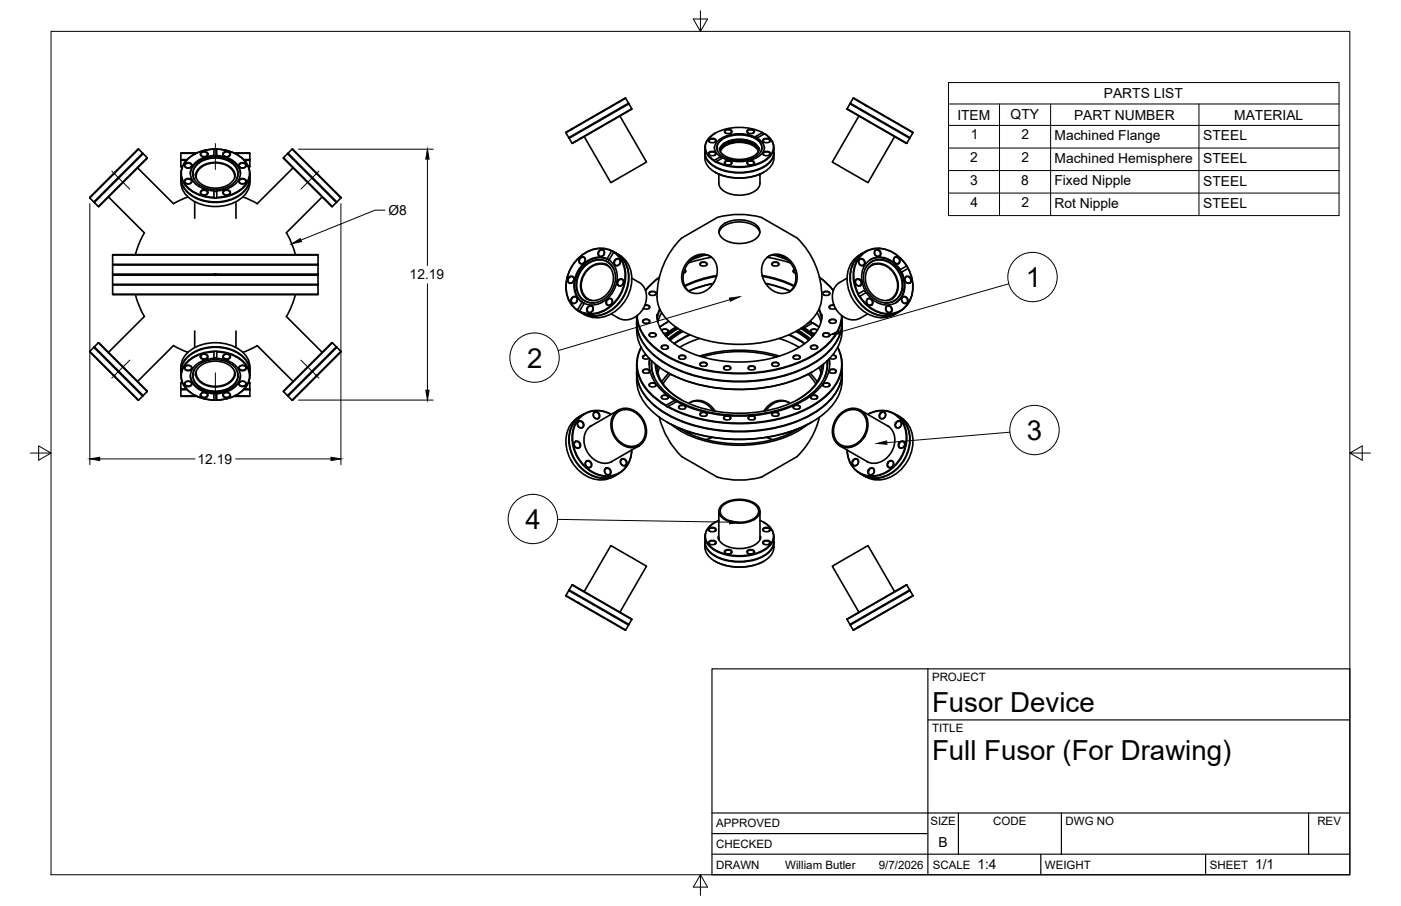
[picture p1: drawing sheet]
<svg xmlns="http://www.w3.org/2000/svg" width="432mm" height="279mm" viewBox="0 0 432 279" stroke-linecap="round" stroke-linejoin="round" font-family="sans-serif">
<defs><g id="words">
<g font-size="8.5">
<text x="316.2" y="88.5">1</text>
<text x="162.5" y="113.3">2</text>
<text x="316.5" y="135.7">3</text>
<text x="162" y="163.1">4</text>
<text x="287.3" y="219.5">Fusor Device</text>
<text x="287.3" y="234.5">Full Fusor (For Drawing)</text>
</g>
<g font-size="4.3">
<text x="340.2" y="30.3">PARTS LIST</text>
<text x="295.1" y="36.9">ITEM</text>
<text x="311.5" y="36.8">QTY</text>
<text x="331" y="36.9">PART NUMBER</text>
<text x="380.4" y="36.9">MATERIAL</text>
<text x="299.2" y="43">1</text>
<text x="314.8" y="43">2</text>
<text x="325" y="43.2">Machined Flange</text>
<text x="370.9" y="43.3">STEEL</text>
<text x="299.1" y="50">2</text>
<text x="314.8" y="50">2</text>
<text x="325" y="50.2">Machined Hemisphere</text>
<text x="370.9" y="50.3">STEEL</text>
<text x="299" y="56.9">3</text>
<text x="314.8" y="56.9">8</text>
<text x="325" y="57.2">Fixed Nipple</text>
<text x="370.9" y="57.2">STEEL</text>
<text x="299.1" y="63.9">4</text>
<text x="314.8" y="63.9">2</text>
<text x="325" y="64.1">Rot Nipple</text>
<text x="370.9" y="64.2">STEEL</text>
<text x="119.7" y="66.3">Ø8</text>
<text x="126.3" y="86.2">12.19</text>
<text x="60.9" y="143">12.19</text>
<text x="289.3" y="261.2">B</text>
<text x="301.2" y="268.1">1:4</text>
<text x="386.8" y="268.1">1/1</text>
</g>
<g font-size="3.5">
<text x="287.3" y="210.1">PROJECT</text>
<text x="287.3" y="225.8">TITLE</text>
<text x="220.7" y="255.2">APPROVED</text>
<text x="286.7" y="254.5">SIZE</text>
<text x="306.1" y="254.5">CODE</text>
<text x="328.4" y="254.5">DWG NO</text>
<text x="406" y="254.5">REV</text>
<text x="220.7" y="261.5">CHECKED</text>
<text x="220.7" y="267.9">DRAWN</text>
<text x="242" y="267.9">William Butler</text>
<text x="270.9" y="267.9">9/7/2026</text>
<text x="287.5" y="267.9">SCALE</text>
<text x="322.1" y="267.9">WEIGHT</text>
<text x="372.9" y="267.9">SHEET</text>
</g>
</g></defs>
<!-- layer: Visible -->
<g fill="none" stroke="#000" stroke-width=".51">
<path d="M175.9 39.9l-1.5 1M176.3 39.9l.1-.2-.4 .3M191.1 35.8l8.2 14.2-10.5 6-.5 .3-8.2-14.2M192.8 30.3l-18.4 10.6M192.8 30.3l-16.4 9.4M192.8 30.3l.9 1.5M193.7 31.8l-18.4 10.7M193.7 31.8l.1 .2M194.7 33.5l-18.4 10.7M194.7 33.5l-.9-1.5-18.4 10.7 .9 1.5M261.1 33.5l18.4 10.7M262 32l18.4 10.7-.9 1.5"/>
<path d="M262 32l-.9 1.5M262.1 31.8l18.4 10.7M262.1 31.8l-.1 .2M263 30.3l3.6 2.1M263 30.3l-.9 1.5M264.7 35.8l-8.2 14.2 10.5 6 .5 .3 8.2-14.2M266.6 32.4l14.8 8.5M266.7 32.3l.6 .4M267 32.7l14.3 8.1-.8 1.7M35 53.7l-7.3 7.3M35.3 53.4l-.2 .3M42.4 51.8l11.1 11 4.4-2.1"/>
<path d="M42.7 46l-15 15M42.7 46l-7.3 7.3M42.7 46l1.3 1.2M44 47.2l-15.1 15.1M44 47.2l.1 .2M45.4 48.6l-15.1 15.1M45.4 48.6l-1.3-1.2-8.8 8.8-6.2 6.2 1.2 1.3M55.7 51.4l.4 .1M55.7 51.4h.5M55.7 47.3h4.7M55.7 47.3v1.9h1.9M55.7 53.5v1.3"/>
<path d="M55.7 54.9v1.3M55.7 49.2v.2M55.8 54.7a7.9 7.9 0 0 0 6.4 7 12.6 12.6 0 0 0 14-4l.7-1.9 .1-1.1M55.8 56.2a7.9 7.9 0 0 0 6.4 6.9 12.6 12.6 0 0 0 14-4l.7-1.9 .1-1M55.8 54.8a8.2 8.2 0 0 0 7.1 7.2 13 13 0 0 0 12.7-3.4l.5-.7a5.7 5.7 0 0 0 .9-3.1M57.2 50.4a1.14 1.14 0 0 1 1.2-.2 1.14 1.14 0 0 1 .7 1.1 1.16 1.16 0 0 1-1.3 .5 1.16 1.16 0 0 1-.9-1.1zM57.2 55.3a1.14 1.14 0 0 1 1.2-.2 1.14 1.14 0 0 1 .7 1.1 1.16 1.16 0 0 1-1.3 .5 1.16 1.16 0 0 1-.9-1.2zM57.3 55.4l.7-.2a.79 .79 0 0 1 1.1 .8 .79 .79 0 0 1-1.1 .7 .75 .75 0 0 1-.9-.3 .75 .75 0 0 1 .2-1zM57.3 50.5l.7-.2a.79 .79 0 0 1 1.1 .8 .79 .79 0 0 1-1.1 .7 .75 .75 0 0 1-.9-.3 .75 .75 0 0 1 .2-1zM57.4 49.4h-1.7v2M58.7 53.6a6.6 6.6 0 0 1 6.6-5.3 8.3 8.3 0 0 1 8.4 3.7l.4 1.6M59.9 55.4a4.4 4.4 0 0 1 3.2-6.1 8.2 8.2 0 0 1 9.8 2.6 3.6 3.6 0 0 1 0 3.5"/>
<path d="M60.2 53.7l.5 1.6 1.3 1.4 1.6 .9 2.3 .4 2.4-.2 2.4-1.1 1.4-1.4 .4-1.6M60.2 54l.5-1.3 1.3-1.3 2-1 2.1-.3 2.2 .2 2.1 .8 1.5 1.4 .6 1.5M60.5 54.9a4.5 4.5 0 0 1 4.3-4.5 6.3 6.3 0 0 1 7.4 3.3l.1 1.2M60.7 47.2l-5 .1M60.7 50.6a8.7 8.7 0 0 1 11.9 .7 4.1 4.1 0 0 1-2.1 6.2 8.8 8.8 0 0 1-10.3-1.7 3.8 3.8 0 0 1 .5-5.2zM62.1 46.9a1.14 1.14 0 0 1 1.3-.2 1.14 1.14 0 0 1 .6 1.1 1.16 1.16 0 0 1-1.3 .6 1.16 1.16 0 0 1-.9-1.2zM62.1 58.7a1.14 1.14 0 0 1 1.3-.1 1.14 1.14 0 0 1 .6 1.1 1.16 1.16 0 0 1-1.3 .5 1.16 1.16 0 0 1-.9-1.2zM62.2 58.9l.7-.2a.79 .79 0 0 1 1.1 .7 .79 .79 0 0 1-1.1 .8 .75 .75 0 0 1-.9-.4 .75 .75 0 0 1 .2-.9zM62.2 47.1l.7-.3a.79 .79 0 0 1 1.1 .8 .79 .79 0 0 1-1.1 .7 .75 .75 0 0 1-.9-.3 .75 .75 0 0 1 .2-.9zM65.9 58.9h.9M65.9 58.9l.2 2.1M65.9 46a10.4 10.4 0 0 0-9.7 5.5 6.3 6.3 0 0 0 3.6 7.7 13.1 13.1 0 0 0 6.1 1.6"/>
<path d="M65.9 48a7.4 7.4 0 0 0-7.1 4.6 5.2 5.2 0 0 0 3.8 5.6l3.3 .7M66.1 46h.6M66.1 46l-.2 2 .4 .1 .5-.1-.1-2M66.1 46a10.6 10.6 0 0 0-10 5.6 6.4 6.4 0 0 0 3.7 7.8 13.3 13.3 0 0 0 6.3 1.6M66.7 46a10.6 10.6 0 0 1 10 5.6 6.4 6.4 0 0 1-3.7 7.8 13.3 13.3 0 0 1-6.3 1.6M66.8 58.9v2M66.8 48a7.4 7.4 0 0 1 7.2 4.6 5.2 5.2 0 0 1-3.8 5.6l-3.4 .7M66.8 46a10.4 10.4 0 0 1 9.7 5.5 6.3 6.3 0 0 1-3.5 7.7 13.1 13.1 0 0 1-6.2 1.6M69 58.7a1.14 1.14 0 0 1 1.3-.1 1.14 1.14 0 0 1 .6 1.1 1.16 1.16 0 0 1-1.3 .5 1.16 1.16 0 0 1-.8-1.2zM69 46.9a1.14 1.14 0 0 1 1.3-.2 1.14 1.14 0 0 1 .6 1.1 1.16 1.16 0 0 1-1.3 .6 1.16 1.16 0 0 1-.8-1.2zM69.1 47.1l.7-.3a.79 .79 0 0 1 1.1 .8 .79 .79 0 0 1-1.1 .7 .75 .75 0 0 1-.9-.3 .75 .75 0 0 1 .2-.9zM69.1 58.9l.7-.2a.79 .79 0 0 1 1.1 .7 .79 .79 0 0 1-1.1 .8 .75 .75 0 0 1-.9-.4 .75 .75 0 0 1 .2-.9z"/>
<path d="M72.1 47.2l4.9 .1M72.3 47.3h4.7M73.9 55.3a1.14 1.14 0 0 1 1.3-.2 1.14 1.14 0 0 1 .6 1.1 1.16 1.16 0 0 1-1.3 .5 1.16 1.16 0 0 1-.8-1.2zM73.9 50.4a1.14 1.14 0 0 1 1.3-.2 1.14 1.14 0 0 1 .6 1.1 1.16 1.16 0 0 1-1.3 .5 1.16 1.16 0 0 1-.8-1.1zM74 50.5l.8-.2a.79 .79 0 0 1 1 .8 .79 .79 0 0 1-1 .7 .75 .75 0 0 1-1-.3 .75 .75 0 0 1 .2-1zM74 55.4l.8-.2a.79 .79 0 0 1 1 .8 .79 .79 0 0 1-1 .7 .75 .75 0 0 1-1-.3 .75 .75 0 0 1 .2-1zM75.3 49.4h1.7v2M76.6 51.4h.4M77 51.4l-.4 .1M77 47.3v1.9h-1.9M77 53.5v1.3M77 54.9v1.3"/>
<path d="M77 49.2v.2M87.4 48.6l15 15.1M88.6 47.4l15.1 15-1.3 1.3M88.6 47.4l-1.2 1.2M88.8 47.2l15 15.1M88.8 47.2l-.2 .2M90 46l15.1 15M90 46l7.3 7.3M90 46l-1.2 1.2M90.3 51.8l-11 11-4.5-2.1M97.4 53.4l.3 .3M97.7 53.7l7.4 7.3"/>
<path d="M174.4 40.9l.9 1.6M175.3 42.4l.1 .2M217.3 47.2a5.8 5.8 0 0 0 4.1 6.4 16.3 16.3 0 0 0 14.9-1.1 5.1 5.1 0 0 0 2.2-5.3M217.3 45.5a5.8 5.8 0 0 0 4.1 6.4 16.3 16.3 0 0 0 14.9-1.1 5.1 5.1 0 0 0 2.2-5.3M217.3 47.1a5.9 5.9 0 0 0 4.2 5 16.1 16.1 0 0 0 15.3-1.6 4.6 4.6 0 0 0 1.7-3.4M218.5 43.1a1.43 1.43 0 0 1 2.2 .2 1.34 1.34 0 0 1-2.3 0zM218.5 47.1a1.43 1.43 0 0 1 2.2 .2 1.34 1.34 0 0 1-2.3 0zM218.8 47.8l-.2-.2a1.01 1.01 0 0 1 1-.8 1.01 1.01 0 0 1 .9 .8l-.2 .2M218.8 43.8l-.2-.2a1.01 1.01 0 0 1 1-.8 1.01 1.01 0 0 1 .9 .8l-.2 .2M220.2 49.5l.4 .4M220.2 45.4l.4 1.5 1.5 1.4M220.2 45.7l.2-.9 .5-.9 1.5-1.3 2.2-.9 2.7-.4 3.3 .3 2.3 .7 2 1.6 .5 .9 .2 .9"/>
<path d="M220.4 53.1a16.6 16.6 0 0 0 15 0M220.4 41.1a4.5 4.5 0 0 0-2.6 6.4l1.4 1.5 1 .7M220.5 41.1h-.1M220.8 49.8a16.1 16.1 0 0 0 15.5-.8 4.2 4.2 0 0 0 .3-7.1l-1-.7a4.4 4.4 0 0 1 1.6 7.2 15.3 15.3 0 0 1-14.5 2.4l-2.1-.9M220.8 49.8l-.2 .1M221.2 46.6a3.4 3.4 0 0 1 2.7-4.3 10.2 10.2 0 0 1 10 1.3 2.63 2.63 0 0 1 .7 3M221.6 53.7v2.8a4.3 4.3 0 0 0 4.1 3.5 8.4 8.4 0 0 0 8.1-2.2l.4-1.3v-2.8M221.7 45.6l.5 1.4 1.1 1 2.1 .9 2 .3 2.4-.2 2.3-.7 1.5-1.3 .4-1.4M221.8 46.2a8.3 8.3 0 0 1 9.5-2l1.9 1.1 .7 .9M222 46.7a6.4 6.4 0 0 1 6.8-2.8 5.4 5.4 0 0 1 4.9 2.8M222.2 43.2a10 10 0 0 1 12 .6 2.88 2.88 0 0 1-1.4 4.5 10.1 10.1 0 0 1-11.3-1.1 2.68 2.68 0 0 1 .7-4zM222.4 44.9l1.2-1 1.3-.5 2.2-.4h2.1l3 .9 1.2 1 .6 1.2a8.4 8.4 0 0 0-9.5-2l-1.9 1-.8 1z"/>
<path d="M222.7 48.7l-.6-.4-1.9 1.2M222.7 48.7l-1.9 1.1M222.8 44.5a9.6 9.6 0 0 1 10.2 0M223.3 44.6a10.2 10.2 0 0 1 9.2 0M223.4 40.3a1.43 1.43 0 0 1 2.2 .2 1.34 1.34 0 0 1-2.3 0zM223.4 49.9a1.43 1.43 0 0 1 2.2 .3 1.34 1.34 0 0 1-2.3 0zM223.7 50.7l-.2-.2a1.01 1.01 0 0 1 .9-.8 1.01 1.01 0 0 1 1 .8l-.2 .2M223.7 41l-.2-.2a1.01 1.01 0 0 1 .9-.8 1.01 1.01 0 0 1 1 .8l-.2 .2M230.3 40.3a1.43 1.43 0 0 1 2.2 .2 1.34 1.34 0 0 1-2.3 0zM230.3 49.9a1.43 1.43 0 0 1 2.2 .3 1.34 1.34 0 0 1-2.3 0zM230.6 50.7l-.2-.2a1.01 1.01 0 0 1 1-.8 1.01 1.01 0 0 1 1 .8l-.3 .2M230.6 41l-.2-.2a1.01 1.01 0 0 1 1-.8 1.01 1.01 0 0 1 1 .8l-.3 .2"/>
<path d="M233.1 42l1.9-1.1 .6 .3-2 1.2zM235 40.9a16.1 16.1 0 0 0-15.5 .8 4.2 4.2 0 0 0-.3 7.1l1 .7M235.2 43.1a1.43 1.43 0 0 1 2.2 .2 1.34 1.34 0 0 1-2.3 0zM235.2 47.1a1.43 1.43 0 0 1 2.2 .2 1.34 1.34 0 0 1-2.3 0zM235.5 43.8l-.2-.2a1.01 1.01 0 0 1 1-.8 1.01 1.01 0 0 1 .9 .8l-.2 .2M235.5 47.8l-.2-.2a1.01 1.01 0 0 1 1-.8 1.01 1.01 0 0 1 .9 .8l-.2 .2M235.6 45.4l-.2 1.1-1.2 1.4-1.5 1-1.5 .5-2.3 .4h-2.5l-2.1-.5-1.6-.6M280.5 42.4l-.1 .2M27.7 61l1.2 1.3M28.9 62.3l.2 .1M33.4 60.7l11.1 11.1M34.7 78.7h63.3"/>
<path d="M34.7 78.7v2.8M44.5 71.8l-1.5 2.9-1.3 3.8M60 62.2v5.1M66.1 61h.6M66.8 60.9l-.1 .1M72.7 62.2v5.1M88.3 71.8l1.8 3.6 .9 3.1M98 78.7v2.8M99.3 60.7l-11.1 11.1M103.8 62.3l-.1 .1M105.1 61l-1.3 1.3M178.8 79.5a1 1 0 0 1 1.5 .1 1 1 0 0 1-.3 1.5 1 1 0 0 1-1.5-.1 1 1 0 0 1 .3-1.5z"/>
<path d="M179 79.6a.9 .9 0 0 1 1.3 .2 .9 .9 0 0 1-.4 1.3 .9 .9 0 0 1-1.3-.2 .9 .9 0 0 1 .4-1.3zM184.7 77.3a1 1 0 0 1 1.5 0 1 1 0 0 1-.3 1.5 1 1 0 0 1-1.5-.1 1 1 0 0 1 .3-1.4zM184.9 77.3a.9 .9 0 0 1 1.3 .2 .9 .9 0 0 1-.4 1.3 .9 .9 0 0 1-1.3-.2 .9 .9 0 0 1 .4-1.3zM187.1 79.8a7.4 7.4 0 0 0-9.5 4.7 7 7 0 0 0 1.8 8.7M188.5 77.4a9.5 9.5 0 0 0-11.7 3.9 10.7 10.7 0 0 0-.4 12.9l1.6 1.4M188.7 77.4l.4 .2M188.7 77.4h-.2l-1.4 2.4 .6 .4 1.4-2.6M188.7 77.4a9.6 9.6 0 0 0-11.9 3.9 10.8 10.8 0 0 0-.3 13.1l1.6 1.4M189 77.5l.8 .5M189.1 77.8a9.5 9.5 0 0 1 2.5 12 10.7 10.7 0 0 1-11 6.8l-2-.6M189.1 77.6a9.6 9.6 0 0 1 2.7 12.3 10.8 10.8 0 0 1-11.3 6.9l-2-.7M189.8 78a9.5 9.5 0 0 1 2.9 12.4 10.7 10.7 0 0 1-11.5 6.8l-2-.8"/>
<path d="M189.9 78.1a9.5 9.5 0 0 1 2.9 12.2 11 11 0 0 1-10.9 7.1l-2.6-.9M189.9 78.1l.9 .5M190.8 78.6a9.5 9.5 0 0 1 2.8 12.4 10.7 10.7 0 0 1-11.4 6.8l-2-.8M210.1 73.4a25.1 25.1 0 0 0-7.5 19.5 13.6 13.6 0 0 0 7.3 9 39.7 39.7 0 0 0 35.9 0 13 13 0 0 0 7.5-10.4 25.3 25.3 0 0 0-7.6-18.1M217.5 78.6l-4.4 1.6M219 79.1a6.4 6.4 0 0 0-8.4 5.7 5.3 5.3 0 0 0 2 5.2M219.3 79.3l-7.1 1.8M221.1 67.1l-11 6.3M221.1 67.1a25.4 25.4 0 0 1 13.6 0M221.6 71.8a5.4 5.4 0 0 1 5.2-3.3 7.4 7.4 0 0 1 7.2 2.7l.2 .6M222.7 69.4a9.1 9.1 0 0 1 10.9 .5 2.61 2.61 0 0 1-1.2 4.1 9.1 9.1 0 0 1-10.3-1 2.43 2.43 0 0 1 .6-3.6zM234.7 67.1l11 6.3"/>
<path d="M236.4 79.4a5.4 5.4 0 0 1 7.7 1.6 6.1 6.1 0 0 1-.7 8.9 6.2 6.2 0 0 1-8.4-4.7 5.7 5.7 0 0 1 1.4-5.8zM236.4 79.3l7.2 1.8M236.8 79.1a6.4 6.4 0 0 1 8.4 5.7 5.3 5.3 0 0 1-2 5.2M238.3 78.6l4.4 1.6M265.9 78.1a9.1 9.1 0 0 0-4.2 11.7 11.1 11.1 0 0 0 11.9 8l2.9-1.3M265.9 78.1a9.5 9.5 0 0 0-2.9 12.2 11 11 0 0 0 10.9 7.1l2.6-.9M266.8 77.5a9.1 9.1 0 0 0-4.1 11.7 11.1 11.1 0 0 0 11.9 8l2.9-1.3M269.7 77.4a.99 .99 0 0 1 1.5 .2 .99 .99 0 0 1-.6 1.5 1.15 1.15 0 0 1-.9-1.7zM269.7 77.2a1.09 1.09 0 0 1 1.7 .4 1.09 1.09 0 0 1-.9 1.5l-.8-.6-.2-.7zM275.6 79.6a.99 .99 0 0 1 1.5 .3 .99 .99 0 0 1-.6 1.4 1.15 1.15 0 0 1-.9-1.7zM275.6 79.5a1.09 1.09 0 0 1 1.7 .4 1.09 1.09 0 0 1-.9 1.5l-.8-.6-.2-.7zM34.7 81.7h63.3"/>
<path d="M34.7 84.6h63.3M34.7 81.5h63.3M34.7 87.7h63.3M34.7 84.8h31.4M34.7 90.7h63.3M34.7 87.9h63.3M34.7 81.7v2.9M34.7 84.8v2.9M34.7 87.9v2.8M34.7 84.6l.1 .1M34.7 81.5v.2M34.7 87.6v.3"/>
<path d="M34.8 84.7h31.1M34.8 84.7l31.3 .1M34.8 84.7l-.1 .1M41.7 90.9l1 3.1 1.8 3.6M44.5 97.6l-11.1 11M65.9 84.7h.9M66.1 84.6l-.2 .1M66.1 84.8h31.9M66.2 84.5h.4M66.2 84.9h.4M66.7 84.6l.1 .1M66.8 84.7h31.1"/>
<path d="M88.2 97.6l11.1 11M91 90.9l-1.3 3.8-1.4 2.9M97.9 84.7l-31.2 .1M97.9 84.7l.1 3M98 81.7v2.9M98 87.9v2.8M98 84.6l-.1 .1M98 81.5v.2M98 87.6v.3M175.3 85.5a1 1 0 0 1 1.5 .1 1 1 0 0 1-.3 1.4 1 1 0 0 1-1.5 0 1 1 0 0 1 .3-1.5zM175.5 85.6a.9 .9 0 0 1 1.4 .2 .9 .9 0 0 1-.4 1.3 .9 .9 0 0 1-1.4-.2 .9 .9 0 0 1 .4-1.3zM176.3 91.7a1 1 0 0 1 1.6 .1 1 1 0 0 1-.4 1.5 1 1 0 0 1-1.5-.1 1 1 0 0 1 .3-1.5z"/>
<path d="M176.5 91.8a.9 .9 0 0 1 1.4 .2 .9 .9 0 0 1-.4 1.3 .9 .9 0 0 1-1.4-.2 .9 .9 0 0 1 .4-1.3zM178.1 95.8l.4 .3M178.4 96l.8 .5M179.3 96.5l.9 .5M179.4 93.2l.6 .3M179.4 93.2l-1.4 2.4 .1 .2M180 93.5l-1.5 2.6M180.1 82.1a5.5 5.5 0 0 1 8.9 .6 7.7 7.7 0 0 1-7.1 10.7 5.6 5.6 0 0 1-4-7.5 8.6 8.6 0 0 1 2.2-3.8zM181.2 94.6a1 1 0 0 1 1.5 0 1 1 0 0 1-.3 1.5 1 1 0 0 1-1.5 0 1 1 0 0 1 .3-1.5zM181.4 94.6a.9 .9 0 0 1 1.4 .2 .9 .9 0 0 1-.4 1.3 .9 .9 0 0 1-1.4-.2 .9 .9 0 0 1 .4-1.3zM186.8 81.5l1.5 1.4 .7 1.9-.1 2.4-.7 1.8-1.5 2.1-2.1 1.3-2 .3-1.9-.6M187.1 81.6l-1.6-.4-2.3 .4-2.1 1.4-1.2 1.6-.8 2.1-.1 2.4 .7 2 1.2 1.2"/>
<path d="M187.2 92.3a1 1 0 0 1 1.5 .1 1 1 0 0 1-.3 1.5 1 1 0 0 1-1.6-.1 1 1 0 0 1 .4-1.5zM187.3 92.4a.9 .9 0 0 1 1.4 .2 .9 .9 0 0 1-.4 1.3 .9 .9 0 0 1-1.3-.2 .9 .9 0 0 1 .3-1.3zM187.6 80.1a7.4 7.4 0 0 0-9.8 4.6 6.9 6.9 0 0 0 2.1 8.8M187.7 80.2a7.4 7.4 0 0 1 .7 10.6 7 7 0 0 1-8.4 2.7M188.2 82.7a5.1 5.1 0 0 0-7.9 1.6 5.5 5.5 0 0 0 1.4 8.1l.7 .3M188.4 96.8l2.2 1.3M189.2 83.1a5.2 5.2 0 0 0-8.6-1.3 7.3 7.3 0 0 0-1.1 10.4 4.8 4.8 0 0 0 3.7 1.2M189.6 80.1a1 1 0 0 1 1.5 0 1 1 0 0 1-.3 1.5 1 1 0 0 1-1.5 0 1 1 0 0 1 .3-1.5zM189.8 80.1a.9 .9 0 0 1 1.3 .2 .9 .9 0 0 1-.4 1.3 .9 .9 0 0 1-1.3-.2 .9 .9 0 0 1 .4-1.3zM190.6 86.3a1 1 0 0 1 1.5 .1 1 1 0 0 1-.3 1.5 1 1 0 0 1-1.5-.1 1 1 0 0 1 .3-1.5zM190.8 86.4a.9 .9 0 0 1 1.3 .2 .9 .9 0 0 1-.3 1.3 .9 .9 0 0 1-1.4-.2 .9 .9 0 0 1 .4-1.3zM194.7 85.8a6.5 6.5 0 0 1 4.3 3.9 7 7 0 0 1-6.8 8.9l-1.6-.5"/>
<path d="M196.2 99.5a14.3 14.3 0 0 0 6.6 13.5l2.5 1.6M196.2 97.5a13.8 13.8 0 0 0 6.1 12.6 43.1 43.1 0 0 0 28.2 7.4 39.1 39.1 0 0 0 24.3-8.6 13.3 13.3 0 0 0 4.7-11.4M196.2 99.4a14.2 14.2 0 0 0 6.5 11.1 44.1 44.1 0 0 0 27 7.2 42.2 42.2 0 0 0 23.4-7.2 14.2 14.2 0 0 0 6.4-11.1M196.2 97.4a14.4 14.4 0 0 0 6.4 10.6 43.4 43.4 0 0 0 27.8 7.2 39.5 39.5 0 0 0 24.1-8.4 13.8 13.8 0 0 0 5-9.4M196.4 97.3a14.4 14.4 0 0 0 6.3 10.5 43.2 43.2 0 0 0 27.7 7.2 39.4 39.4 0 0 0 24-8.3 13.8 13.8 0 0 0 5-9.4M198.1 98.8l1.1-.4a.81 .81 0 0 1 1 .9l-1 .4a.81 .81 0 0 1-1.1-.9zM198.4 99.5l-.2-.2a1.06 1.06 0 0 1 .9-.8 1.06 1.06 0 0 1 1.1 .6l-.3 .4M198.7 94.2l1.3 .2 .2 .4-.3 .4M198.8 94.1h.8a.65 .65 0 0 1 .6 .8l-.8 .4-1-.1M200.1 90.2l1-.4a.81 .81 0 0 1 1.1 .9l-1.1 .4a.81 .81 0 0 1-1-.9zM200.3 88l2.9-2.5-2.3 2-2 2.1zM200.4 90.9l-.2-.2a1.06 1.06 0 0 1 .9-.8 1.06 1.06 0 0 1 1.1 .6l-.3 .4"/>
<path d="M202.4 97l.5 2.8 1.4 2.8 2.2 2.4 2.9 2.1 3.3 1.7 4.3 1.4 4.7 1 4.9 .4 5.3-.1 4.6-.7 5.3-1.5 3.9-1.8 3.2-2.2 2.5-2.7 1.5-2.8 .4-2.8M203.3 95.2l-.8 2.8M203.4 95.4l-.8 3M203.9 96.4l-1.2 2.9M206.1 99.1l-2.8 1.8 2.3-1.5M211 83.2l.3 .4-.3 .5M211 83.1l.4 .6-.7 .5M212.3 80.3a4.8 4.8 0 0 1 5.1-1.8 4.8 4.8 0 0 1 3.6 3.9 7 7 0 0 1-7 8.1 5 5 0 0 1-3.7-6.8 7.7 7.7 0 0 1 2-3.4zM215.8 81.2l1-.4a.81 .81 0 0 1 1.1 .9l-1.1 .4a.81 .81 0 0 1-1-.9zM216.1 81.9l-.3-.2a1.06 1.06 0 0 1 1-.9 1.06 1.06 0 0 1 1.1 .7l-.3 .4M219.8 87.5l-3.5 .8-4 1.5M219.9 87.4l-3.6 .9-4.1 1.5"/>
<path d="M220.8 85.2a33.9 33.9 0 0 0-9.7 3.1M220.9 85a34 34 0 0 0-9.9 3.1M234.9 85a34 34 0 0 1 9.9 3.1M235 85.2a33.9 33.9 0 0 1 9.7 3.1M235.9 87.4l3.6 .9 4 1.5M236 87.5l3.5 .8 4 1.5M238 81.2l1-.4a.81 .81 0 0 1 1 .9l-1 .4a.81 .81 0 0 1-1-.9zM238.2 81.9l-.2-.2a1.06 1.06 0 0 1 .9-.9 1.06 1.06 0 0 1 1.1 .7l-.3 .4M244.8 83.1l-.4 .6 .7 .5M244.8 83.2l-.3 .4 .3 .5M249.7 99.1l.2 .1M249.9 99.2l.6 .4"/>
<path d="M249.9 99.2l-1 .6M250.5 99.6l-2.7 1.6-.4-.2M250.5 99.6l1.9 1.3M251.8 96.4l1.2 2.9M252.4 95.4l.8 3M252.5 95.2l.8 2.8M252.6 85.5l2.3 2 1.9 2.1-1.9-2.1zM253.6 90.2l1.1-.4a.81 .81 0 0 1 1 .9l-1 .4a.81 .81 0 0 1-1.1-.9zM253.9 90.9l-.2-.2a1.06 1.06 0 0 1 .9-.8 1.06 1.06 0 0 1 1.1 .6l-.3 .4M255.6 98.8l1-.4a.81 .81 0 0 1 1.1 .9l-1.1 .4a.81 .81 0 0 1-1-.9zM255.9 99.5l-.2-.2a1.06 1.06 0 0 1 .9-.8 1.06 1.06 0 0 1 1.1 .6l-.3 .4M257 94.1h-.8a.65 .65 0 0 0-.6 .8l.8 .4 1-.1"/>
<path d="M257.1 94.2l-1.3 .2-.2 .4 .3 .4M259.5 99.5a14 14 0 0 1-5.9 12.9 42.7 42.7 0 0 1-26.9 7.7 45.5 45.5 0 0 1-21-5.3M261.1 85.8a6.6 6.6 0 0 0-4.3 3.9 7 7 0 0 0 6.8 8.9l1.6-.5 2.2-1.3M263.8 86.5a.99 .99 0 0 1 1.5 .2 .99 .99 0 0 1-.6 1.4 1.15 1.15 0 0 1-.9-1.6zM263.8 86.3a1.09 1.09 0 0 1 1.7 .4 1.09 1.09 0 0 1-.9 1.5l-.8-.6-.2-.7zM264.5 90.8l.3 .5M264.5 90.8l2.1-1.3 .4 .7-2.2 1.1M264.8 80.2a.99 .99 0 0 1 1.5 .3 .99 .99 0 0 1-.6 1.4 1.15 1.15 0 0 1-.9-1.7zM264.8 80a1.09 1.09 0 0 1 1.7 .5 1.09 1.09 0 0 1-.9 1.5l-.8-.7-.2-.7zM266.6 83.1a5.2 5.2 0 0 1 8.6-1.3 7.3 7.3 0 0 1 1.1 10.4 4.8 4.8 0 0 1-3.7 1.2M267.2 92.5a.99 .99 0 0 1 1.5 .2 .99 .99 0 0 1-.5 1.4 1.15 1.15 0 0 1-1-1.6zM267.2 92.3a1.09 1.09 0 0 1 1.7 .4 1.09 1.09 0 0 1-.9 1.5l-.8-.6-.2-.7z"/>
<path d="M267.7 82.7a5.1 5.1 0 0 1 7.8 1.6 5.5 5.5 0 0 1-1.4 8.1l-.7 .3M267.9 81.2a6 6 0 0 1 8.6 1.7 6.8 6.8 0 0 1-.9 9.9 6.6 6.6 0 0 1-8.9-4.2 6.5 6.5 0 0 1 1.2-7.4zM268.3 80.1a7.4 7.4 0 0 1 9.7 4.6 6.9 6.9 0 0 1-2 8.7M268.7 81.6l1.6-.4 2.3 .4 2 1.4 1.3 1.6 .8 2.1 .1 2.4-.8 2-1.1 1.2M269 81.5l-1.5 1.4-.7 1.9 .1 2.4 .6 1.8 1.6 2.1 2 1.3 2.1 .3 1.9-.6M273.1 94.7a.99 .99 0 0 1 1.5 .2 .99 .99 0 0 1-.5 1.5 1.15 1.15 0 0 1-1-1.7zM273.1 94.5a1.09 1.09 0 0 1 1.7 .4 1.09 1.09 0 0 1-.8 1.6l-.9-.7-.1-.7zM277.5 83.2l.4 .7M277.5 83.2a6.8 6.8 0 0 0-9.9-2.7 7.3 7.3 0 0 0-1 8.9M277.9 83.9a6.8 6.8 0 0 1-2.6 9.8 7.3 7.3 0 0 1-8.3-3.5M278 91.9a.99 .99 0 0 1 1.5 .2 .99 .99 0 0 1-.5 1.5 1.15 1.15 0 0 1-1-1.7zM278 91.7a1.09 1.09 0 0 1 1.7 .4 1.09 1.09 0 0 1-.9 1.5l-.8-.6-.2-.7z"/>
<path d="M279 85.6a.99 .99 0 0 1 1.6 .3 .99 .99 0 0 1-.6 1.4 1.15 1.15 0 0 1-1-1.7zM279.1 85.5a1.09 1.09 0 0 1 1.7 .4 1.09 1.09 0 0 1-.9 1.5l-.9-.7-.1-.6zM279.4 82a9.9 9.9 0 0 0-11.5-4.9 8.8 8.8 0 0 0-4.3 11.2l1 2.3M279.5 82.1l.3 .5M279.5 82.1l-.1-.1-1.9 1.2M279.6 82.1a10.1 10.1 0 0 0-11.8-5 8.9 8.9 0 0 0-4.3 11.4l1 2.3M279.8 82.6l-1.9 1.3M279.8 82.6a10.1 10.1 0 0 1-1.4 12.7 8.9 8.9 0 0 1-12.1-1.9l-1.5-2.1M279.9 82.8a9.9 9.9 0 0 1-1.5 12.4 8.8 8.8 0 0 1-11.8-1.8l-1.6-2M27.7 108.4l15 15M27.7 108.4l7.3 7.3M28.9 107.1l15.1 15.1"/>
<path d="M28.9 107.1l-1.2 1.3M29.1 106.9l-.2 .2M30.3 105.7l15.1 15.1M30.3 105.7l-1.2 1.3 8.8 8.8 6.2 6.2 1.3-1.2M35.1 115.7l.2 .3M35.4 116.1l7.3 7.3M55.7 118h.5M55.7 118v2h1.7M55.7 113.2v1.3M55.7 114.6v1.3M55.7 119.9v.3M55.8 114.6a7.9 7.9 0 0 1 6.4-6.9 12.6 12.6 0 0 1 14 4l.7 1.9 .1 1"/>
<path d="M55.8 113.2a7.9 7.9 0 0 1 6.4-6.9 12.6 12.6 0 0 1 14 4l.7 1.9 .1 1M55.8 114.5a8.2 8.2 0 0 1 7.1-7.2 13 13 0 0 1 12.7 3.4l.5 .7a5.7 5.7 0 0 1 .9 3.1M56.1 117.9l-.4 .1M57.2 112.9a1.14 1.14 0 0 1 1.2-.2 1.14 1.14 0 0 1 .7 1.1 1.16 1.16 0 0 1-1.3 .6 1.16 1.16 0 0 1-.9-1.2zM57.2 117.8a1.14 1.14 0 0 1 1.2-.2 1.14 1.14 0 0 1 .7 1.1 1.16 1.16 0 0 1-1.3 .5 1.16 1.16 0 0 1-.9-1.1zM57.3 117.8l.7-.2a.79 .79 0 0 1 1.1 .7 .79 .79 0 0 1-1.1 .8 .75 .75 0 0 1-.9-.4 .75 .75 0 0 1 .2-.9zM57.3 112.9l.7-.2a.79 .79 0 0 1 1.1 .7 .79 .79 0 0 1-1.1 .8 .75 .75 0 0 1-.9-.4 .75 .75 0 0 1 .2-.9zM57.9 108.7l-4.4-2.1-11.1 11M58.7 115.8a6.6 6.6 0 0 0 6.6 5.2 8.3 8.3 0 0 0 8.4-3.7l.4-1.5M59.9 114a4.4 4.4 0 0 0 3.2 6.1 8.2 8.2 0 0 0 9.8-2.7 3.6 3.6 0 0 0 0-3.4M60 102.1v5.1M60.2 115.7l.5-1.6 1.3-1.5 1.6-.8 2.3-.4 2.4 .2 2.4 1 1.4 1.5 .4 1.6"/>
<path d="M60.2 115.4l.5 1.3 1.3 1.3 2 1 2.1 .3 2.2-.2 2.1-.8 1.5-1.4 .6-1.5M60.5 114.4a4.5 4.5 0 0 0 4.3 4.6 6.3 6.3 0 0 0 7.4-3.4l.1-1.2M60.7 112.9a8.7 8.7 0 0 1 11.9 .7 4.1 4.1 0 0 1-2.1 6.2 8.8 8.8 0 0 1-10.3-1.7 3.8 3.8 0 0 1 .5-5.2zM62.1 109.4a1.14 1.14 0 0 1 1.3-.1 1.14 1.14 0 0 1 .6 1.1 1.16 1.16 0 0 1-1.3 .5 1.16 1.16 0 0 1-.9-1.2zM62.2 109.4l.7-.2a.79 .79 0 0 1 1.1 .8 .79 .79 0 0 1-1.1 .7 .75 .75 0 0 1-.9-.3 .75 .75 0 0 1 .2-1zM65.9 108.5a10.4 10.4 0 0 0-9.7 5.5 6.3 6.3 0 0 0 3.6 7.7 13.1 13.1 0 0 0 6.1 1.7M65.9 110.5a7.4 7.4 0 0 0-7.1 4.6 5.2 5.2 0 0 0 3.8 5.6l3.3 .7M66.1 108.4h.6M66.1 108.4l-.2 2.1h.9l-.1-2.1M66.1 108.3a10.6 10.6 0 0 0-10 5.6 6.4 6.4 0 0 0 3.7 7.8 13.3 13.3 0 0 0 6.3 1.7M66.7 108.3a10.6 10.6 0 0 1 10 5.6 6.4 6.4 0 0 1-3.7 7.8 13.3 13.3 0 0 1-6.3 1.7M66.8 110.5a7.4 7.4 0 0 1 7.2 4.6 5.2 5.2 0 0 1-3.8 5.6l-3.4 .7"/>
<path d="M66.8 108.5a10.4 10.4 0 0 1 9.7 5.5 6.3 6.3 0 0 1-3.5 7.7 13.1 13.1 0 0 1-6.2 1.7M69 109.4a1.14 1.14 0 0 1 1.3-.1 1.14 1.14 0 0 1 .6 1.1 1.16 1.16 0 0 1-1.3 .5 1.16 1.16 0 0 1-.8-1.2zM69.1 109.4l.7-.2a.79 .79 0 0 1 1.1 .8 .79 .79 0 0 1-1.1 .7 .75 .75 0 0 1-.9-.3 .75 .75 0 0 1 .2-1zM72.7 102.1v5.1M73.9 117.8a1.14 1.14 0 0 1 1.3-.2 1.14 1.14 0 0 1 .6 1.1 1.16 1.16 0 0 1-1.3 .5 1.16 1.16 0 0 1-.8-1.1zM73.9 112.9a1.14 1.14 0 0 1 1.3-.2 1.14 1.14 0 0 1 .6 1.1 1.16 1.16 0 0 1-1.3 .6 1.16 1.16 0 0 1-.8-1.2zM74 112.9l.8-.2a.79 .79 0 0 1 1 .7 .79 .79 0 0 1-1 .8 .75 .75 0 0 1-1-.4 .75 .75 0 0 1 .2-.9zM74 117.8l.8-.2a.79 .79 0 0 1 1 .7 .79 .79 0 0 1-1 .8 .75 .75 0 0 1-1-.4 .75 .75 0 0 1 .2-.9zM74.8 108.7l4.5-2.1 11 11M75.3 120h1.7M76.6 118h.4M76.6 117.9l.4 .1"/>
<path d="M77 113.2v1.3M77 114.6v1.3M77 118v2M77 119.9v.3M97.3 116.1l-7.3 7.3M97.7 115.7l-.3 .3M102.4 105.7l-15 15.1M102.4 105.7l1.3 1.3-15.1 15M103.7 106.9l.1 .2M103.8 107.1l-15 15.1M103.8 107.1l1.3 1.3M105.1 108.4l-15.1 15"/>
<path d="M105.1 108.4l-7.4 7.3M196.2 112.4a14 14 0 0 0 6.1 13.1 43.1 43.1 0 0 0 28.2 7.4 39.1 39.1 0 0 0 24.3-8.6 13.5 13.5 0 0 0 4.7-11.9M196.2 114.9a14 14 0 0 0 6.1 13.1 43.1 43.1 0 0 0 28.2 7.4 39.1 39.1 0 0 0 24.3-8.6 13.5 13.5 0 0 0 4.7-11.9M196.2 114.8a14.2 14.2 0 0 0 6.5 11.1 44.1 44.1 0 0 0 27 7.2 42.2 42.2 0 0 0 23.4-7.2 14.2 14.2 0 0 0 6.4-11.1M197.6 107.1a11.6 11.6 0 0 0 2.3 13.9 23.3 23.3 0 0 0 5.4 4.2M197.6 107.2a12 12 0 0 0 3.5 14.7l4.2 3.1M198.1 114.2l1.1-.4a.81 .81 0 0 1 1 .9l-1 .4a.81 .81 0 0 1-1.1-.9zM198.4 114.9l-.2-.2a1.06 1.06 0 0 1 .9-.8 1.06 1.06 0 0 1 1.1 .6l-.3 .4M199.1 109.5l-.6 .1-.4 .4a1.21 1.21 0 0 0 1.9 .5l-.1 .1M199.2 109.5l-1 .4-.1 .2 .3 .5M200.1 112.5l.2-1.7a11.4 11.4 0 0 0 5.2 11l2.4 1.6M200.1 103l1-.4a.81 .81 0 0 1 1.1 .9l-1.1 .4a.81 .81 0 0 1-1-.9z"/>
<path d="M200.1 118.4l1-.4a.81 .81 0 0 1 1.1 .9l-1.1 .4a.81 .81 0 0 1-1-.9zM200.4 103.7l-.2-.2a1.06 1.06 0 0 1 .9-.8 1.06 1.06 0 0 1 1.1 .6l-.3 .4M200.4 119.1l-.2-.2a1.06 1.06 0 0 1 .9-.8 1.06 1.06 0 0 1 1.1 .6l-.3 .4M200.8 111.3a11.8 11.8 0 0 0 5.6 10.7 39.1 39.1 0 0 0 25.8 5.9 33.3 33.3 0 0 0 18.3-6.9 11.4 11.4 0 0 0 4.4-9.7M200.9 111.3l.1 3 .7 2.2M202 112.7v-.4a12.4 12.4 0 0 0 6.8 10.3 40.4 40.4 0 0 0 30.6 3.3 21.5 21.5 0 0 0 13.3-9.1 9.2 9.2 0 0 0 1.1-4.5v.4M202.5 112.7a11.8 11.8 0 0 0 6.3 9.9l1.2 .7M202.7 112.9l-.1 1M203.3 113.3l-.6 1.6M203.9 106.8l1-.4a.81 .81 0 0 1 1 .9l-1 .4a.81 .81 0 0 1-1-.9zM203.9 101.8a1.37 1.37 0 0 1 2.1 .3l-.6 .6h-1M203.9 101.9a1.31 1.31 0 0 1 2.1 .2l-.3 .5"/>
<path d="M204.1 107.5l-.2-.2a1.06 1.06 0 0 1 1-.8 1.06 1.06 0 0 1 1.1 .6l-.3 .4M205.3 114.6l.3 .2a39.3 39.3 0 0 0 19.1 5.2 47.1 47.1 0 0 0 25.6-5.3M206.1 115.1l-2.2 2.7M206.7 115.4l-2.3 3M208.3 100.9l-3.4 2.4M208.6 101.1l-3.5 2.4M208.9 101.2l-3.6 2.5M209 101.3l-3.6 2.5M209.2 109.9l1.1-.4a.81 .81 0 0 1 1 .9l-1 .4a.81 .81 0 0 1-1.1-.9zM209.5 110.6l-.2-.2a1.06 1.06 0 0 1 .9-.9 1.06 1.06 0 0 1 1.1 .7l-.3 .4M209.8 101.8l-3.8 2.7M210.1 102l-3.8 2.7"/>
<path d="M210.5 102.2l-4 2.8M212.5 103.2l-2.5 1.3-2.2 1.4M212.7 103.3l-2.6 1.3-2.2 1.4M215.6 104.4l-3 1.1-3.1 1.6M215.6 109.8a42.2 42.2 0 0 1 24.6 0M215.8 112.1l1-.4a.81 .81 0 0 1 1.1 .9l-1.1 .4a.81 .81 0 0 1-1-.9zM216.1 112.8l-.3-.2a1.06 1.06 0 0 1 1-.9 1.06 1.06 0 0 1 1.1 .7l-.3 .4M216.4 110.1a41 41 0 0 1 23 0M223.1 113.2l1-.4a.81 .81 0 0 1 1.1 .9l-1.1 .4a.81 .81 0 0 1-1-.9zM223.4 113.9l-.3-.2a1.06 1.06 0 0 1 1-.8 1.06 1.06 0 0 1 1.1 .6l-.3 .4M230.6 113.2l1.1-.4a.81 .81 0 0 1 1 .9l-1 .4a.81 .81 0 0 1-1.1-.9zM230.9 113.9l-.2-.2a1.06 1.06 0 0 1 .9-.8 1.06 1.06 0 0 1 1.1 .6l-.3 .4"/>
<path d="M238 112.1l1-.4a.81 .81 0 0 1 1 .9l-1 .4a.81 .81 0 0 1-1-.9zM238.2 112.8l-.2-.2a1.06 1.06 0 0 1 .9-.9 1.06 1.06 0 0 1 1.1 .7l-.3 .4M240.2 104.4l3 1.1 3.1 1.6M243.1 103.3l2.6 1.3 2.2 1.4M243.3 103.2l2.5 1.3 2.2 1.4M244.5 109.9l1-.4a.81 .81 0 0 1 1.1 .9l-1.1 .4a.81 .81 0 0 1-1-.9zM244.8 110.6l-.2-.2a1.06 1.06 0 0 1 .9-.9 1.06 1.06 0 0 1 1.1 .7l-.3 .4M245.3 102.2l3.9 2.8M245.6 102l3.9 2.7M246 101.8l3.7 2.7M246.8 101.3l3.6 2.5M246.9 101.2l3.6 2.5"/>
<path d="M247.2 101.1l3.5 2.4M247.9 101.1l3 2.2M249.1 115.4l2.3 3M249.6 115.1l2.2 2.7M249.9 106.8l1-.4a.81 .81 0 0 1 1 .9l-1 .4a.81 .81 0 0 1-1-.9zM250.1 107.5l-.2-.2a1.06 1.06 0 0 1 .9-.8 1.06 1.06 0 0 1 1.1 .6l-.2 .4M251.9 101.9a1.31 1.31 0 0 0-2 .2l.2 .5M251.9 101.8a1.37 1.37 0 0 0-2.1 .3l.6 .6h1M252.5 113.3l.5 1.6M253 112.9l.2 1M253.3 112.7a11.8 11.8 0 0 1-6.4 9.9l-1.1 .7M253.6 103l1.1-.4a.81 .81 0 0 1 1 .9l-1 .4a.81 .81 0 0 1-1.1-.9z"/>
<path d="M253.6 118.4l1.1-.4a.81 .81 0 0 1 1 .9l-1 .4a.81 .81 0 0 1-1.1-.9zM253.9 103.7l-.2-.2a1.06 1.06 0 0 1 .9-.8 1.06 1.06 0 0 1 1.1 .6l-.3 .4M253.9 119.1l-.2-.2a1.06 1.06 0 0 1 .9-.8 1.06 1.06 0 0 1 1.1 .6l-.3 .4M254.9 111.3l-.1 3-.7 2.2M255.5 110.8l.2 1.7M255.6 110.7a11.9 11.9 0 0 1-5.8 11.4 39.9 39.9 0 0 1-26.3 6 38.6 38.6 0 0 1-15-4.3l-2.6 1.5M255.6 114.2l1-.4a.81 .81 0 0 1 1.1 .9l-1.1 .4a.81 .81 0 0 1-1-.9zM255.9 114.9l-.2-.2a1.06 1.06 0 0 1 .9-.8 1.06 1.06 0 0 1 1.1 .6l-.3 .4M256.6 109.5l1 .4 .1 .2-.3 .5M256.7 109.5l.6 .1 .4 .4a1.21 1.21 0 0 1-1.9 .5l.1 .1M258.2 107.2a11.7 11.7 0 0 1-2.9 14.1 36.7 36.7 0 0 1-22.9 9 47.8 47.8 0 0 1-26.5-5M258.2 107.1a11.7 11.7 0 0 1-2.7 14.2 36.8 36.8 0 0 1-23.1 9.2 47.9 47.9 0 0 1-26.7-5.1"/>
<path d="M44 122.2l-1.3 1.2M44.1 122l-.1 .1M55.7 122.1h4.7M57.6 120.2h-1.9l.2 2h4.8M62.1 121.3a1.14 1.14 0 0 1 1.3-.2 1.14 1.14 0 0 1 .6 1.1 1.16 1.16 0 0 1-1.3 .5 1.16 1.16 0 0 1-.9-1.2zM62.2 121.3l.7-.3a.79 .79 0 0 1 1.1 .8 .79 .79 0 0 1-1.1 .7 .75 .75 0 0 1-.9-.3 .75 .75 0 0 1 .2-.9zM65.9 121.4v2h.9v-2M65.9 121.4h.9M69 121.3a1.14 1.14 0 0 1 1.3-.2 1.14 1.14 0 0 1 .6 1.1 1.16 1.16 0 0 1-1.3 .5 1.16 1.16 0 0 1-.8-1.2zM69.1 121.3l.7-.3a.79 .79 0 0 1 1.1 .8 .79 .79 0 0 1-1.1 .7 .75 .75 0 0 1-.9-.3 .75 .75 0 0 1 .2-.9zM72.3 122.1h4.7M75.1 120.2h1.9"/>
<path d="M77 122.1l-4.9 .1M77 120.2v1.9M87.4 120.8l1.2 1.2M88.6 122l.2 .1M88.8 122.2l1.2 1.2M177.1 136.5a.99 .99 0 0 1 1.5 .2 .99 .99 0 0 1-.5 1.5 1.15 1.15 0 0 1-1-1.7zM177.1 136.3a1.09 1.09 0 0 1 1.7 .4 1.09 1.09 0 0 1-.9 1.5l-.8-.6-.2-.7zM178.1 130.3a.99 .99 0 0 1 1.5 .2 .99 .99 0 0 1-.5 1.4 1.15 1.15 0 0 1-1-1.6zM178.1 130.1a1.09 1.09 0 0 1 1.7 .4 1.09 1.09 0 0 1-.9 1.5l-.8-.6-.2-.7zM179.2 128.1a9 9 0 0 0-4.2 11.5l1.1 2.6a11.1 11.1 0 0 0 9.8 5.8l2.1-.5 .9-.5M179.3 128.1a9.5 9.5 0 0 0-3 12.2 11 11 0 0 0 11 7.1l2.6-.9M180.2 127.6a9.1 9.1 0 0 0-4.2 11.6 11.1 11.1 0 0 0 11.9 8.1l2.9-1.3"/>
<path d="M182.3 131.2l-1.5 1.5-.7 1.8v2.2l.9 2.7 1.7 2 1.9 1.1 2 .4 2.1-.6M183 127.4a.99 .99 0 0 1 1.5 .3 .99 .99 0 0 1-.5 1.4 1.15 1.15 0 0 1-1-1.7zM183 127.3a1.09 1.09 0 0 1 1.7 .4 1.09 1.09 0 0 1-.9 1.5l-.8-.6-.2-.7zM188.4 127.8a7.9 7.9 0 0 0-8.5-.1 7.9 7.9 0 0 0-3.6 7.7 11.9 11.9 0 0 0 10.9 11.5 7.8 7.8 0 0 0 7.5-8.1 7.8 7.8 0 0 1-4.2 7.2 7.8 7.8 0 0 1-8.4-.8 11.8 11.8 0 0 1-4.4-14.9 7.6 7.6 0 0 1 10.6-2.5M189.9 127a5.4 5.4 0 0 1 7.8 1.5 6.1 6.1 0 0 1-.7 9 6.3 6.3 0 0 1-8.5-4.8 5.7 5.7 0 0 1 1.4-5.7zM190.2 127.3a5.5 5.5 0 0 1 8.2 3.1 5 5 0 0 1-3.1 7.2 6.4 6.4 0 0 1-5.7-9.7zM190.6 126.5l-8.7 5M196.9 137.5l-8.7 5M203.2 128.7a23.2 23.2 0 0 0 7.5 12.4l6.1 3.6a16.3 16.3 0 0 0 9.9 3.3 15.8 15.8 0 0 0 8.8-1.4l10.2-5.8M203.9 122.2l1-.4a.81 .81 0 0 1 1 .9l-1 .4a.81 .81 0 0 1-1-.9zM204.1 122.9l-.2-.2a1.06 1.06 0 0 1 1-.8 1.06 1.06 0 0 1 1.1 .6l-.3 .4M205.3 125.2l.4 .2"/>
<path d="M205.5 130.1a49.6 49.6 0 0 0 39 2.7l5.8-2.7M205.9 125.3l-.2 .1M206.9 130.9a34.7 34.7 0 0 0 24.3 6.3 31.9 31.9 0 0 0 17.7-6.3M207.9 123.5l.6 .3M207.9 123.5l-2.6 1.5v.2M209.2 125.3l1.1-.4a.81 .81 0 0 1 1 .9l-1 .4a.81 .81 0 0 1-1.1-.9zM209.4 132a38.3 38.3 0 0 0 31.3 2.8l3.6-1.5 2.1-1.3M209.5 126l-.2-.2a1.06 1.06 0 0 1 .9-.8 1.06 1.06 0 0 1 1.1 .6l-.3 .4M212.2 133.1l.9 .9M212.3 124.4a5.6 5.6 0 0 1 8.1 2.4M212.6 124.1a5.8 5.8 0 0 1 7.2 2.6M215.8 127.5l1-.4a.81 .81 0 0 1 1.1 .9l-1.1 .4a.81 .81 0 0 1-1-.9z"/>
<path d="M216.1 128.2l-.3-.2a1.06 1.06 0 0 1 1-.9 1.06 1.06 0 0 1 1.1 .7l-.3 .4M219.3 134.8l-.3 .3M219.4 134.9l-1.9 .7M223.1 128.6l1-.4a.81 .81 0 0 1 1.1 .9l-1.1 .4a.81 .81 0 0 1-1-.9zM223.4 129.3l-.3-.2a1.06 1.06 0 0 1 1-.8 1.06 1.06 0 0 1 1.1 .6l-.3 .4M230.6 128.6l1.1-.4a.81 .81 0 0 1 1 .9l-1 .4a.81 .81 0 0 1-1.1-.9zM230.9 129.3l-.2-.2a1.06 1.06 0 0 1 .9-.8 1.06 1.06 0 0 1 1.1 .6l-.3 .4M236.4 134.9l1.9 .7M236.5 134.8l.3 .3M238 127.5l1-.4a.81 .81 0 0 1 1 .9l-1 .4a.81 .81 0 0 1-1-.9zM238.2 128.2l-.2-.2a1.06 1.06 0 0 1 .9-.9 1.06 1.06 0 0 1 1.1 .7l-.3 .4M243.2 124.1a5.8 5.8 0 0 0-7.2 2.6"/>
<path d="M243.5 124.4a5.6 5.6 0 0 0-8.1 2.4M243.6 133.1l-.9 .9M244.5 125.3l1-.4a.81 .81 0 0 1 1.1 .9l-1.1 .4a.81 .81 0 0 1-1-.9zM244.8 126l-.2-.2a1.06 1.06 0 0 1 .9-.8 1.06 1.06 0 0 1 1.1 .6l-.3 .4M249.9 122.2l1-.4a.81 .81 0 0 1 1 .9l-1 .4a.81 .81 0 0 1-1-.9zM250.1 122.9l-.2-.2a1.06 1.06 0 0 1 .9-.8 1.06 1.06 0 0 1 1.1 .6l-.2 .4M252.6 128.6a25.4 25.4 0 0 1-6.9 12.2M258.8 127.8a5 5 0 0 1 8.1 .5 7 7 0 0 1-6.5 9.7 5 5 0 0 1-3.6-6.7 7.8 7.8 0 0 1 2-3.5zM258.8 137.5l8.7 5M259 128.1a4.6 4.6 0 0 1 4.7-1.7 4.6 4.6 0 0 1 3.4 3.7 6.6 6.6 0 0 1-6.6 7.5 4.9 4.9 0 0 1-3.1-7.2zM265.2 126.5l8.7 5M267.4 127.8a7.9 7.9 0 0 1 8.5-.1 7.9 7.9 0 0 1 3.6 7.7 11.9 11.9 0 0 1-10.9 11.5 7.8 7.8 0 0 1-7.5-8.1"/>
<path d="M267.5 127.8a7.8 7.8 0 0 1 8.3 0 7.8 7.8 0 0 1 3.5 7.7 11.8 11.8 0 0 1-10.7 11.3 7.6 7.6 0 0 1-7.5-8M271.4 127.3a1 1 0 0 1 1.5 .1 1 1 0 0 1-.3 1.4 1 1 0 0 1-1.6 0 1 1 0 0 1 .4-1.5zM271.5 127.4a.9 .9 0 0 1 1.4 .2 .9 .9 0 0 1-.4 1.3 .9 .9 0 0 1-1.3-.2 .9 .9 0 0 1 .3-1.3zM273.5 131.2l1.5 1.5 .7 1.8v2.2l-.9 2.7-1.5 1.8-2.1 1.3-2 .4-2.1-.6M275.6 127.6a9.1 9.1 0 0 1 4.2 11.6 11.1 11.1 0 0 1-11.9 8.1l-2.9-1.3M276.2 130.1a1 1 0 0 1 1.6 .1 1 1 0 0 1-.3 1.5 1 1 0 0 1-1.6-.1 1 1 0 0 1 .3-1.5zM276.4 130.2a.9 .9 0 0 1 1.4 .2 .9 .9 0 0 1-.4 1.3 .9 .9 0 0 1-1.3-.2 .9 .9 0 0 1 .3-1.3zM276.5 128.1a9.5 9.5 0 0 1 3 12.2 11 11 0 0 1-11 7.1l-2.6-.9M276.6 128.1a8.4 8.4 0 0 1 4.7 9.3 11.7 11.7 0 0 1-11.2 10.6l-2.1-.4-2-1M277.3 136.3a1 1 0 0 1 1.5 .1 1 1 0 0 1-.3 1.5 1 1 0 0 1-1.5-.1 1 1 0 0 1 .3-1.5zM277.4 136.4a.9 .9 0 0 1 1.4 .2 .9 .9 0 0 1-.4 1.3 .9 .9 0 0 1-1.3-.2 .9 .9 0 0 1 .3-1.3zM180.6 142.5a.99 .99 0 0 1 1.5 .2 .99 .99 0 0 1-.6 1.5 1.15 1.15 0 0 1-.9-1.7z"/>
<path d="M180.6 142.3a1.09 1.09 0 0 1 1.7 .4 1.09 1.09 0 0 1-.9 1.5l-.8-.6-.2-.7zM186.5 144.7a.99 .99 0 0 1 1.5 .3 .99 .99 0 0 1-.6 1.4 1.15 1.15 0 0 1-.9-1.7zM186.5 144.6a1.09 1.09 0 0 1 1.7 .4 1.09 1.09 0 0 1-.9 1.5l-.8-.6-.2-.7zM189.8 146.6l-.9 .5M191.4 141.9a.99 .99 0 0 1 1.5 .3 .99 .99 0 0 1-.6 1.4 1.15 1.15 0 0 1-.9-1.7zM191.4 141.7a1.09 1.09 0 0 1 1.7 .5 1.09 1.09 0 0 1-.9 1.5l-.8-.7-.2-.7zM221.6 157.7v8.7M222.7 155.6a9.1 9.1 0 0 1 11 .5 2.62 2.62 0 0 1-1.3 4.2 9.1 9.1 0 0 1-10.3-1.1 2.44 2.44 0 0 1 .6-3.6zM223 155.7a8.5 8.5 0 0 1 10.3 .5 2.44 2.44 0 0 1-1.2 3.9 8.6 8.6 0 0 1-9.6-1 2.27 2.27 0 0 1 .5-3.4zM234.2 157.7v8.7M263 141.8a1 1 0 0 1 1.5 0 1 1 0 0 1-.3 1.5 1 1 0 0 1-1.5 0 1 1 0 0 1 .3-1.5zM263.2 141.8a.9 .9 0 0 1 1.3 .2 .9 .9 0 0 1-.4 1.3 .9 .9 0 0 1-1.3-.2 .9 .9 0 0 1 .4-1.3z"/>
<path d="M267.9 144.6a1 1 0 0 1 1.5 .1 1 1 0 0 1-.3 1.5 1 1 0 0 1-1.5-.1 1 1 0 0 1 .3-1.5zM268.1 144.7a.9 .9 0 0 1 1.3 .2 .9 .9 0 0 1-.4 1.3 .9 .9 0 0 1-1.3-.2 .9 .9 0 0 1 .4-1.3zM273.8 142.4a1 1 0 0 1 1.5 0 1 1 0 0 1-.3 1.5 1 1 0 0 1-1.5 0 1 1 0 0 1 .3-1.5zM274 142.4a.9 .9 0 0 1 1.3 .2 .9 .9 0 0 1-.3 1.3 .9 .9 0 0 1-1.4-.2 .9 .9 0 0 1 .4-1.3zM217.3 167.2a5.4 5.4 0 0 0 2.9 5.8l.3 .1a16.1 16.1 0 0 0 14.9 0M217.3 165.4a5.8 5.8 0 0 0 4.1 6.5 16.3 16.3 0 0 0 14.9-1.1 5.1 5.1 0 0 0 2.2-5.4M217.3 167.1a5.9 5.9 0 0 0 4.2 5 16.1 16.1 0 0 0 15.3-1.6 4.6 4.6 0 0 0 1.7-3.4M218.5 167.1a1.43 1.43 0 0 1 2.2 .2 1.34 1.34 0 0 1-2.3 0zM218.5 163.1a1.43 1.43 0 0 1 2.2 .2 1.34 1.34 0 0 1-2.3 0zM218.8 163.8l-.2-.2a1.01 1.01 0 0 1 1-.8 1.01 1.01 0 0 1 .9 .8l-.2 .2M218.8 167.8l-.2-.2a1.01 1.01 0 0 1 1-.8 1.01 1.01 0 0 1 .9 .8l-.2 .2M220.5 161a4.5 4.5 0 0 0-1.9 7.5 15.4 15.4 0 0 0 14.7 2.2 6.5 6.5 0 0 0 5.2-5.3 5.3 5.3 0 0 0-3.2-4.4"/>
<path d="M221.3 165.4l.4 1.3 1.4 1.3 2.3 .9 1.8 .3 2.6-.2 2.4-.7 1.6-1.2 .5-.9 .2-.8M221.5 160.5a5.3 5.3 0 0 0-3.9 6 9.4 9.4 0 0 0 7.9 4.7 13.8 13.8 0 0 0 11.9-3.3 4.1 4.1 0 0 0-1.3-6.3l-1.9-1.1M221.6 166l-.1 .2M221.6 165.8l-.2 .3M223.4 169.9a1.43 1.43 0 0 1 2.2 .2 1.34 1.34 0 0 1-2.3 0zM223.7 170.7l-.2-.2a1.01 1.01 0 0 1 .9-.8 1.01 1.01 0 0 1 1 .8l-.2 .2M230.3 169.9a1.43 1.43 0 0 1 2.2 .2 1.34 1.34 0 0 1-2.3 0zM230.6 170.7l-.2-.2a1.01 1.01 0 0 1 1-.8 1.01 1.01 0 0 1 1 .8l-.3 .2M234.2 165.8l.2 .3M234.2 166l.1 .2M235.2 163.1a1.43 1.43 0 0 1 2.2 .2 1.34 1.34 0 0 1-2.3 0zM235.2 167.1a1.43 1.43 0 0 1 2.2 .2 1.34 1.34 0 0 1-2.3 0z"/>
<path d="M235.5 167.8l-.2-.2a1.01 1.01 0 0 1 1-.8 1.01 1.01 0 0 1 .9 .8l-.2 .2M235.5 163.8l-.2-.2a1.01 1.01 0 0 1 1-.8 1.01 1.01 0 0 1 .9 .8l-.2 .2M238.5 167.2a5.8 5.8 0 0 1-4.2 6.5 16.9 16.9 0 0 1-13.7-.5M174.4 183.6l18.4 10.7M174.4 183.6l3.6 2.3M175.3 182.1l18.4 10.7M175.3 182.1l-.9 1.5M175.4 181.9l-.1 .2M176.3 180.4l18.4 10.6M176.3 180.4l-.9 1.5 18.4 10.7 .9-1.6M178.1 185.8l.5 .4-.1-.2M178.6 186.2l14.2 8.1"/>
<path d="M180.1 182.4l8.2-14.1 .5 .3 10.5 6-8.2 14.2M193.7 192.8l-.9 1.5M193.8 192.6l-.1 .1M261.1 191l.9 1.6M262 192.6l.1 .2M262.1 192.8l.9 1.5M264.6 193.5l-1.6 .8M264.8 193.2h.2l-.5 .2M275.7 182.4l-8.2-14.1-.5 .3-10.5 6 8.2 14.2M279.5 180.4l-18.4 10.6M279.5 180.4l.9 1.5M280.4 181.9l-18.4 10.7"/>
<path d="M280.4 181.9l.1 .2M280.5 182.1l-18.4 10.7M280.5 182.1l.9 1.5M281.4 183.6l-18.4 10.7M281.4 183.6l-16.4 9.6"/>
</g>
<!-- layer: Border -->
<path d="M15.7 9.7h400.3v260.1h-400.3zM215.9 3.3v6.4l-2.2-3.8h4.4l-2.2 3.8M9.4 139.7h6.3l-3.8-2.2v4.4l3.8-2.2M416 139.7l3.8 2.2v-4.4l-3.8 2.2h6.4M215.9 269.8l2.2 3.8h-4.4l2.2-3.8v6.3" fill="none" stroke="#000" stroke-width=".31"/>
<!-- layer: Titleblock -->
<path d="M219.4 206.3h196.6v63.5h-196.6zM286 206.3v63.5M286 222h130M219.4 257.1h66.6M219.4 250.7h196.6M295.4 250.7v12.7M327.1 250.7v12.7M403.3 250.7v12.7M219.4 263.4h196.6M320.8 263.4v6.4M371.6 263.4v6.4" fill="none" stroke="#000" stroke-width=".36"/>
<!-- layer: FD_Dimensions -->
<path d="M92 46h41.5M131.7 49.1v32.8M27.7 62.8v80.5M105.1 62.8v80.5M118.6 64.8h-3l-22.8 9.2M131.7 87.5v32.8M92 123.4h41.5M30.7 141.5h29.4M72.6 141.5h29.4" fill="none" stroke="#000" stroke-width=".31"/>
<path d="M131.7 46l.5 3.1h-1zM89.9 75.2l2.7-1.6 .3 .9zM131.2 120.3h1l-.5 3.1zM27.7 141.5l3-.5v1zM102 141l3.1 .5-3.1 .5z" fill="#000" stroke="#000" stroke-width=".31"/>
<!-- layer: Smart Centers -->
<path d="M34.5 52.8l5.5 5.5M66.4 44.3v8M98.3 52.8l-5.6 5.5M40 111.1l-5.5 5.5M66.4 115v8M92.7 111.1l5.6 5.5" fill="none" stroke="#000" stroke-width=".31"/>
<!-- layer: Parts Lists -->
<path d="M292.3 25.5h120.4v41h-120.4zM292.3 32.1h120.4M292.3 38.7h120.4M308.1 32.1v34.4M323.8 32.1v34.4M369.5 32.1v34.4M292.3 45.7h120.4M292.3 52.6h120.4M292.3 59.5h120.4" fill="none" stroke="#000" stroke-width=".31"/>
<!-- layer: Balloons -->
<g fill="none" stroke="#000" stroke-width=".31">
<circle cx="318.2" cy="85.4" r="7.6"/>
<circle cx="164.8" cy="110.3" r="7.6"/>
<circle cx="318.8" cy="132.6" r="7.6"/>
<circle cx="164.2" cy="160.1" r="7.6"/>
</g>
<!-- layer: 0 -->
<path d="M224.8 91.9l3.1-.4-2.8 1.4zM255.8 103.3l2.8-1.3 .2 .9zM270.3 136.8l3-.8 .1 1zM224.9 160.5l3 .6-3.1 .4z" fill="#000" stroke="#000" stroke-width=".31"/>
<path d="M225 92.4l-53 15.7M310.9 87.5l-52.2 14.9M311.2 133.3l-37.9 3.2M171.8 160.2l53.1 .8" fill="none" stroke="#000" stroke-width=".31"/>
<use href="#words"/>
</svg>
